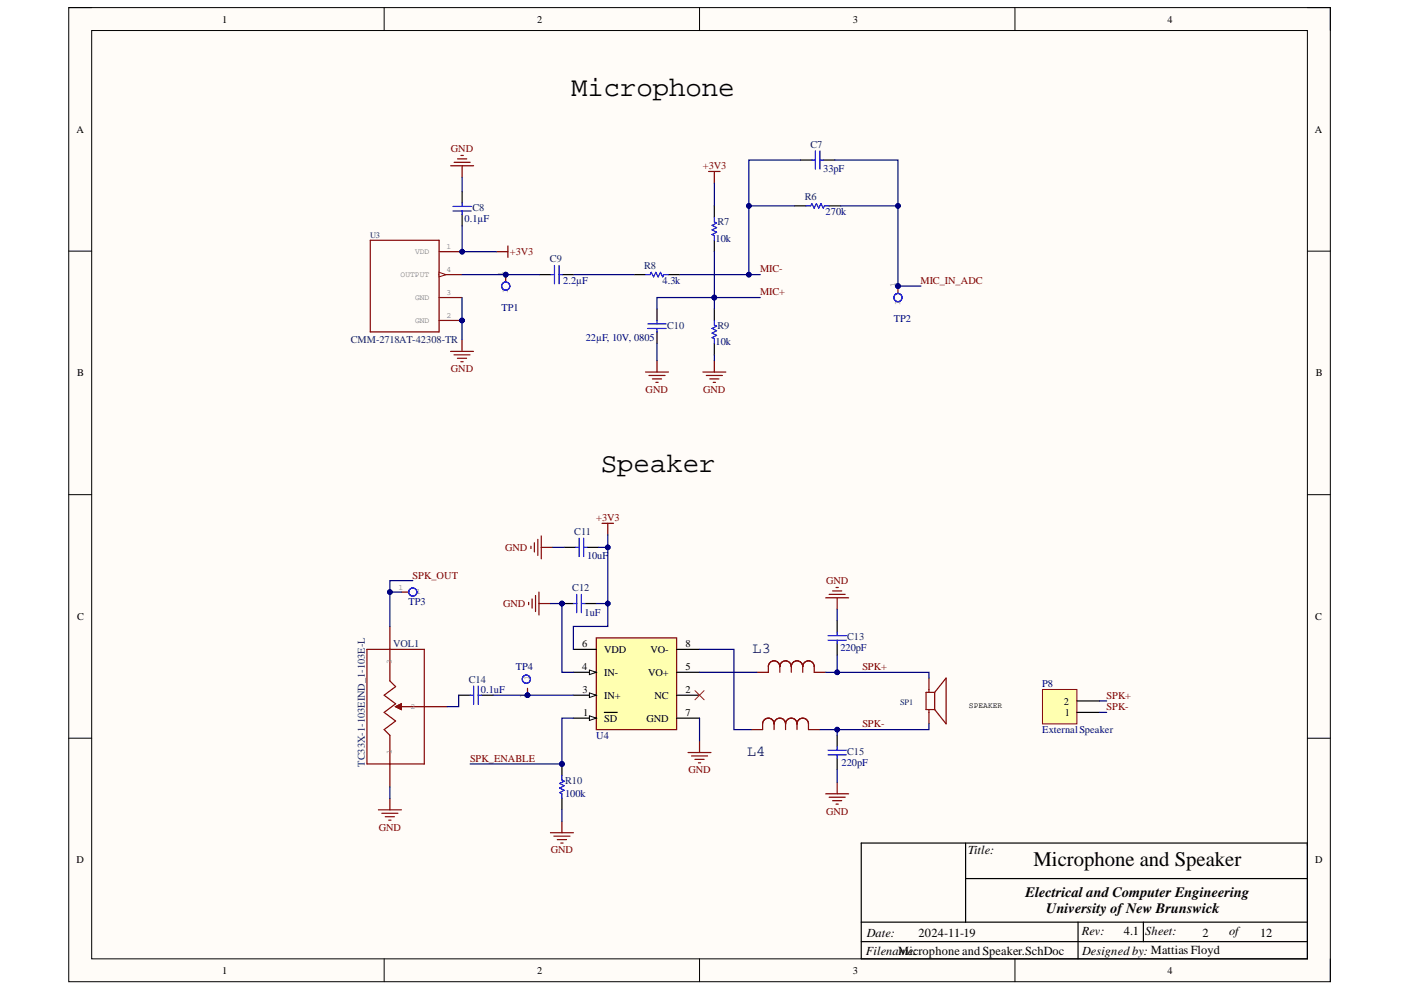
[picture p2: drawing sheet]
<svg xmlns="http://www.w3.org/2000/svg" width="297mm" height="210mm" viewBox="0 0 297 210" stroke-linecap="round" stroke-linejoin="round" font-family="sans-serif">
<defs><g id="words">
<g font-size="5.8">
<text x="121.1" y="20.3">Microphone</text>
<text x="127.4" y="100">Speaker</text>
</g>
<text font-size="4.4" x="219.1" y="183.6">Microphone and Speaker</text>
<g font-size="3.2" fill="#073763">
<text x="159.6" y="138.4">L3</text>
<text x="158.4" y="160.2">L4</text>
</g>
<g font-size="3">
<text x="217.4" y="190.2">Electrical and Computer Engineering</text>
<text x="221.8" y="193.6">University of New Brunswick</text>
</g>
<g font-size="2.6">
<text x="205.3" y="181.1">Title:</text>
<text x="183.6" y="202.5">FilenaMi:</text>
<text x="183.8" y="198.6">Date:</text>
<text x="190.6" y="202.5">mecrophoneand Speaker.SchDoc</text>
<text x="194.8" y="198.6">2024-11-19</text>
<text x="229.4" y="198.3">Rev:</text>
<text x="229.5" y="202.5">Designed by: Mattias Floyd</text>
<text x="238.3" y="198.3">4.1</text>
<text x="242.8" y="198.3">Sheet:</text>
<text x="254.9" y="198.6">2</text>
<text x="260.6" y="198.3">of</text>
<text x="267.2" y="198.6">12</text>
</g>
<g font-size="2.2">
<text x="47.1" y="4.8">1</text>
<text x="113.9" y="4.8">2</text>
<text x="180.8" y="4.8">3</text>
<text x="247.6" y="4.8">4</text>
<text x="16.2" y="28.1">A</text>
<text x="278.8" y="28.1">A</text>
<text x="16.3" y="79.8">B</text>
<text x="278.9" y="79.8">B</text>
<text x="16.3" y="131.5">C</text>
<text x="278.9" y="131.5">C</text>
<text x="123.4" y="137.2">6</text>
<text x="145.4" y="137.2">8</text>
<text x="123.4" y="142">4</text>
<text x="128.1" y="138.4">VDD</text>
<text x="128.1" y="143.3">IN-</text>
<text x="137.4" y="143.3">VO+</text>
<text x="137.9" y="138.4">VO-</text>
<text x="145.4" y="142">5</text>
<text x="123.5" y="146.9">3</text>
<text x="128.1" y="148.1">IN+</text>
<text x="138.8" y="148.1">NC</text>
<text x="145.4" y="146.9">2</text>
<text x="225.6" y="149.4">2</text>
<text x="123.6" y="151.8">1</text>
<text x="128.1" y="153">SD</text>
<text x="137.1" y="153">GND</text>
<text x="145.4" y="151.8">7</text>
<text x="225.7" y="151.8">1</text>
<text x="16.2" y="183">D</text>
<text x="278.9" y="183">D</text>
<text x="47.1" y="206.5">1</text>
<text x="113.9" y="206.5">2</text>
<text x="180.8" y="206.5">3</text>
<text x="247.6" y="206.5">4</text>
</g>
<g font-size="2.2" fill="#800000">
<text x="95.6" y="32.2">GND</text>
<text x="149" y="35.8">+3V3</text>
<text x="108.1" y="54.1">+3V3</text>
<text x="161.2" y="57.7">MIC-</text>
<text x="161.2" y="62.6">MIC+</text>
<text x="195.2" y="60.2">MIC_IN_ADC</text>
<text x="95.6" y="78.9">GND</text>
<text x="136.9" y="83.3">GND</text>
<text x="149.1" y="83.3">GND</text>
<text x="126.4" y="110.5">+3V3</text>
<text x="107.1" y="116.8">GND</text>
<text x="87.5" y="122.7">SPK_OUT</text>
<text x="175.1" y="123.9">GND</text>
<text x="106.7" y="128.7">GND</text>
<text x="182.8" y="142">SPK+</text>
<text x="234.6" y="148.1">SPK+</text>
<text x="182.8" y="154.2">SPK-</text>
<text x="234.6" y="150.6">SPK-</text>
<text x="99.7" y="161.5">SPK_ENABLE</text>
<text x="145.9" y="163.9">GND</text>
<text x="175.1" y="172.7">GND</text>
<text x="80.3" y="176.1">GND</text>
<text x="116.8" y="180.9">GND</text>
</g>
<g font-size="2.2" fill="#073763">
<text x="171.8" y="31.3">C7</text>
<text x="100.2" y="44.7">C8</text>
<text x="152.1" y="47.8">R7</text>
<text x="170.7" y="42.4">R6</text>
<text x="116.6" y="55.5">C9</text>
<text x="136.6" y="57.1">R8</text>
<text x="141.5" y="69.7">C10</text>
<text x="152.1" y="69.7">R9</text>
<text x="74.4" y="72.8">CMM-2718AT-42308-TR</text>
<text x="121.7" y="113.4">C11</text>
<text x="121.3" y="125.3">C12</text>
<text x="83.3" y="137.2">VOL1</text>
<text x="179.6" y="135.8">C13</text>
<text x="99.4" y="144.7">C14</text>
<text x="179.6" y="160">C15</text>
<text x="77.3" y="162.6" transform="rotate(-90 77.3 162.6)">TC33X-1-103EIND_1-103E-L</text>
<text x="119.8" y="166.1">R10</text>
</g>
<g font-size="2.2" fill="#000080">
<text x="174.5" y="36.5">33pF</text>
<text x="98.5" y="47.1">0.1µF</text>
<text x="175.1" y="45.6">270k</text>
<text x="151.7" y="51.2">10k</text>
<text x="106.4" y="65.9">TP1</text>
<text x="119.4" y="60.2">2.2µF</text>
<text x="140.4" y="60.2">4.3k</text>
<text x="189.5" y="68.3">TP2</text>
<text x="124.2" y="72.4">22µF, 10V, 0805</text>
<text x="151.7" y="73">10k</text>
<text x="124.5" y="118.6">10uF</text>
<text x="86.6" y="128.3">TP3</text>
<text x="123.9" y="130.5">1uF</text>
<text x="178.2" y="138">220pF</text>
<text x="109.4" y="142">TP4</text>
<text x="102" y="146.9">0.1uF</text>
<text x="221" y="145.8">P8</text>
<text x="221" y="155.4">ExternalSpeaker</text>
<text x="126.4" y="156.7">U4</text>
<text x="178.4" y="162.5">220pF</text>
<text x="119.8" y="169">100k</text>
</g>
<g font-size="1.8" fill="#073763">
<text x="78.5" y="50.6">U3</text>
<text x="190.9" y="149.5">SP1</text>
</g>
<g font-size="1.7" fill="#808080">
<text x="88" y="53.9">VDD</text>
<text x="94.7" y="52.8">1</text>
<text x="84.9" y="58.7">OUTPUT</text>
<text x="94.7" y="57.7">4</text>
<text x="106.7" y="58.5" transform="rotate(-90 106.7 58.5)">1</text>
<text x="88" y="63.6">GND</text>
<text x="94.7" y="62.6">3</text>
<text x="107.7" y="62.2" transform="rotate(-90 107.7 62.2)">1</text>
<text x="189.9" y="60.9" transform="rotate(-90 189.9 60.9)">1</text>
<text x="190.9" y="64.7" transform="rotate(-90 190.9 64.7)">1</text>
<text x="88" y="68.4">GND</text>
<text x="94.7" y="67.5">2</text>
<text x="84.5" y="125">1</text>
<text x="88.2" y="126">1</text>
<text x="83.1" y="140.7" transform="rotate(-90 83.1 140.7)">3</text>
<text x="111.3" y="148" transform="rotate(-90 111.3 148)">1</text>
<text x="112.3" y="144.2" transform="rotate(-90 112.3 144.2)">1</text>
<text x="87.1" y="150.3">2</text>
<text x="83.1" y="159.9" transform="rotate(-90 83.1 159.9)">1</text>
</g>
<text font-size="1.7" x="205.4" y="150.1">SPEAKER</text>
</g></defs>
<path d="M14.6 1.6h267.5v206.5h-267.5z" fill-rule="evenodd" fill="#fffcf8"/>
<path d="M14.6 1.6h267.5v206.5h-267.5z" fill="none" stroke="#000" stroke-width=".21"/>
<path d="M19.4 6.5h257.8v196.8h-257.8z" fill-rule="evenodd" fill="#fffcf8"/>
<g fill="none" stroke="#000" stroke-width=".21">
<path d="M14.6 1.6h4.8M19.4 6.5h257.8v196.8h-257.8zM81.4 1.6v4.9M148.3 1.6v4.9M215.2 1.6v4.9M277.2 1.6h4.9v4.9M14.6 53.2h4.8M277.2 53.2h4.9M14.6 104.9h4.8M277.2 104.9h4.9M14.6 156.5h4.8M277.2 156.5h4.9"/>
<path d="M81.4 203.3v4.8M148.3 203.3v4.8M215.2 203.3v4.8M282.1 203.3v4.8"/>
</g>
<path d="M182.6 178.7h94.6v24.6h-94.6zM204.7 178.7v16.8M182.6 199.6h94.6M182.6 195.5h94.6M204.7 186.3h72.5M228.6 195.5v7.8M242.4 195.5v4.1" fill="none" stroke="#000" stroke-width=".25"/>
<circle cx="98" cy="67.9" r=".49" fill="#000080"/>
<circle cx="98" cy="67.9" r=".49" fill="none" stroke="#000080" stroke-width=".21"/>
<path d="M78.5 50.9h14.6v19.5h-14.6zM93.1 58.2h4.9" fill="none" stroke="#800000" stroke-width=".25"/>
<path d="M93.1 57.7l1.5 .5-1.5 .5z" fill="#f8fcff"/>
<path d="M93.1 57.7l1.5 .5-1.5 .5z" fill="none" stroke="#800000" stroke-width=".21"/>
<path d="M93.1 53.4h4.9M93.1 63.1h4.9M93.1 67.9h4.9" fill="none" stroke="#800000" stroke-width=".25"/>
<circle cx="98" cy="67.9" r=".49" fill="#000080"/>
<circle cx="98" cy="67.9" r=".49" fill="none" stroke="#000080" stroke-width=".21"/>
<g fill="none" stroke="#800000" stroke-width=".25">
<path d="M150.2 36.4h2.5M151.5 36.4v2.4M105.3 53.4h2.4M107.7 52.1v2.5M136.9 78.9h4.8M137.6 79.6h3.4M139.3 76.5v2.4M149 78.9h4.9M149.7 79.6h3.5M151.5 76.5v2.4M138.3 80.3h2M139.1 81.1h.4"/>
<path d="M150.5 80.3h1.9M151.2 81.1h.5M77.8 137.7h12.2v24.3h-12.2zM82.7 137.7v6.7l1.2 1.2-2.5 1.8 2.5 1.8-2.5 1.8 2.5 1.9-2.5 1.8 1.3 1.2v6.1M83.9 149.8l1.2-.6v1.2zM85.1 149.8h4.9M164.1 153.5a1.22 1.22 0 0 1 1.2-1.2 1.22 1.22 0 0 1 1.3 1.2M164.1 153.5a1.22 1.22 0 0 0-1.2-1.2 1.22 1.22 0 0 0-1.2 1.2v1.2h-2.4M164.1 153.5v1.2M165.3 141.3a1.22 1.22 0 0 1 1.3-1.2 1.22 1.22 0 0 1 1.2 1.2M165.3 141.3a1.22 1.22 0 0 0-1.2-1.2 1.22 1.22 0 0 0-1.2 1.2v1.2h-2.4M165.3 141.3v1.2"/>
<path d="M166.6 153.5a1.21 1.21 0 0 1 1.2-1.2 1.21 1.21 0 0 1 1.2 1.2M166.6 153.5v1.2M167.8 141.3a1.21 1.21 0 0 1 1.2-1.2 1.21 1.21 0 0 1 1.2 1.2M167.8 141.3v1.2M169 153.5a1.22 1.22 0 0 1 1.2-1.2 1.22 1.22 0 0 1 1.2 1.2v1.2h2.4M169 153.5v1.2M170.2 141.3a1.22 1.22 0 0 1 1.2-1.2 1.22 1.22 0 0 1 1.2 1.2v1.2h2.5M170.2 141.3v1.2M197 143.8v3M197 150.4v3.1M198.2 146.8h-1.9v3.6h1.9M198.2 146.8v3.6"/>
<path d="M198.2 146.8l2.4-3v9.7l-2.4-3.1"/>
</g>
<path d="M83.9 149.8l1.2-.6v1.2z" fill="#800000"/>
<g fill="none" stroke="#800000" stroke-width=".25">
<path d="M95.5 74.5h4.9M96.3 75.2h3.4M97 76h1.9M97.7 76.7h.5M98 72.1v2.4M112.6 115.8v.5M113.3 115.1v1.9M114 114.4v3.4M114.8 113.6v4.9M114.8 116.1h2.4M127.6 111h2.5M128.9 111v2.4"/>
<path d="M82.7 132.8v4.9M112.1 127.7v.5M112.8 127v1.9M113.5 126.3v3.4M114.3 125.5v4.9M114.3 128h2.4M175.1 126.8h4.8M175.8 126h3.4M176.5 125.3h2M177.3 124.6h.4M177.5 126.8v2.4M83.9 149.8l1.2-.6v1.2z"/>
<path d="M90 149.8h4.8M145.9 159.6h4.8M148.3 157.1v2.5M80.2 171.7h4.9M81 172.4h3.4M81.7 173.2h1.9M82.4 173.9h.5M82.7 162v4.8M82.7 169.3v2.4M116.7 176.6h4.9M117.4 177.3h3.4M118.2 178h1.9"/>
<path d="M118.9 178.7h.5M119.1 174.1v2.5M146.6 160.3h3.4M147.3 161h2M148.1 161.7h.5M175.1 168.3h4.8M175.8 169h3.4M176.5 169.8h2M177.3 170.5h.4M177.5 165.9v2.4"/>
</g>
<path d="M134.4 58.2h2.5M141.7 58.2h2.5M151.5 43.6v2.5M151.5 50.9v2.5M168.5 43.6h2.4M175.8 43.7h2.4M151.5 65.5v2.4M151.5 72.8v2.4" fill="none" stroke="#000" stroke-width=".25"/>
<path d="M136.9 58.2h.9l.3-.5 .5 1 .5-1 .4 1 .5-1 .5 1 .3-.5h.9M151.5 46.1v1l.4 .2-.9 .5 .9 .5-.9 .5 .9 .4-.9 .5 .5 .3v.9M170.9 43.6h1l.2-.4 .5 .9 .5-.9 .5 .9 .5-.9 .5 .9 .2-.4h1M151.5 67.9v1l.4 .3-.9 .4 .9 .5-.9 .5 .9 .5-.9 .5 .5 .2v1" fill="none" stroke="#00f" stroke-width=".25"/>
<circle cx="119.1" cy="162" r=".49" fill="#000080"/>
<circle cx="119.1" cy="162" r=".49" fill="none" stroke="#000080" stroke-width=".21"/>
<path d="M119.1 162v2.4M119.1 169.3v2.4" fill="none" stroke="#000" stroke-width=".25"/>
<circle cx="119.1" cy="162" r=".49" fill="#000080"/>
<circle cx="119.1" cy="162" r=".49" fill="none" stroke="#000080" stroke-width=".21"/>
<g fill="none" stroke="#00f" stroke-width=".25">
<path d="M172.1 33.9h.8M172.9 32v3.9M173.8 32v3.9M173.8 33.9h.8M96 43.8h3.9M96 44.7h3.9M98 43v.8M98 44.7v.8M116.8 58.2h.8M117.6 56.3v3.9M118.5 56.3v3.9M118.5 58.2h.8"/>
<path d="M122.1 116.1h.7M122.8 114.1v3.9M123.8 114.1v3.9M123.8 116.1h.7M119.1 164.4v1l.5 .2-.9 .5 .9 .5-.9 .5 .9 .5-.9 .5 .4 .2v1"/>
</g>
<path d="M95.5 35.1h4.9M96.3 34.4h3.4M97 33.7h2M97.7 33h.5M98 35.1v2.5" fill="none" stroke="#800000" stroke-width=".25"/>
<path d="M169.7 33.9h2.4M174.6 33.9h2.4M98 40.6v2.4M98 45.5v2.4M114.4 58.2h2.4M119.3 58.2h2.4M119.6 116.1h2.5M124.5 116.1h2.4" fill="none" stroke="#000" stroke-width=".25"/>
<circle cx="119.1" cy="128" r=".49" fill="#000080"/>
<circle cx="119.1" cy="128" r=".49" fill="none" stroke="#000080" stroke-width=".21"/>
<path d="M119.1 128h2.5" fill="none" stroke="#000" stroke-width=".25"/>
<circle cx="119.1" cy="128" r=".49" fill="#000080"/>
<circle cx="119.1" cy="128" r=".49" fill="none" stroke="#000080" stroke-width=".21"/>
<path d="M139.3 65.5v2.4M139.3 70.4v2.4M124 128h2.4M177.5 131.6v2.4M177.5 136.5v2.4M97.2 147.4h2.5M102.1 147.4h2.4M177.5 155.9v2.4M177.5 160.8v2.4" fill="none" stroke="#000" stroke-width=".25"/>
<g fill="none" stroke="#00f" stroke-width=".25">
<path d="M137.3 68.7h3.9M137.3 69.6h3.9M139.3 67.9v.8M139.3 69.6v.8M121.6 128h.7M122.3 126v3.9M123.3 126v3.9M123.3 128h.7M175.5 134.8h3.9M175.5 135.7h3.9M177.5 134v.8M177.5 135.7v.8"/>
<path d="M99.7 147.4h.7M100.4 145.5v3.8M101.4 145.5v3.8M101.4 147.4h.7M175.5 159.1h3.9M177.5 158.3v.8M175.5 160h3.9M177.5 160v.8"/>
</g>
<circle cx="107.2" cy="58.2" r=".49" fill="#000080"/>
<circle cx="107.2" cy="58.2" r=".49" fill="none" stroke="#000080" stroke-width=".21"/>
<path d="M107.2 58.2v1.5" fill="none" stroke="#800000" stroke-width=".25"/>
<circle cx="107.2" cy="58.2" r=".49" fill="#000080"/>
<circle cx="107.2" cy="58.2" r=".49" fill="none" stroke="#000080" stroke-width=".21"/>
<circle cx="107.2" cy="60.7" r=".86" fill="none" stroke="#00f" stroke-width=".25"/>
<circle cx="190.4" cy="60.7" r=".49" fill="#000080"/>
<circle cx="190.4" cy="60.7" r=".49" fill="none" stroke="#000080" stroke-width=".21"/>
<path d="M190.4 60.7v1.4" fill="none" stroke="#800000" stroke-width=".25"/>
<circle cx="190.4" cy="60.7" r=".49" fill="#000080"/>
<circle cx="190.4" cy="60.7" r=".49" fill="none" stroke="#000080" stroke-width=".21"/>
<g fill="none" stroke="#00f" stroke-width=".25">
<circle cx="190.4" cy="63.1" r=".87"/>
<circle cx="87.5" cy="125.5" r=".86"/>
</g>
<path d="M85.1 125.5h1.5" fill="none" stroke="#800000" stroke-width=".25"/>
<circle cx="111.8" cy="147.4" r=".49" fill="#000080"/>
<circle cx="111.8" cy="147.4" r=".49" fill="none" stroke="#000080" stroke-width=".21"/>
<path d="M111.8 145.9v1.5" fill="none" stroke="#800000" stroke-width=".25"/>
<circle cx="111.8" cy="147.4" r=".49" fill="#000080"/>
<circle cx="111.8" cy="147.4" r=".49" fill="none" stroke="#000080" stroke-width=".21"/>
<circle cx="111.6" cy="144" r=".86" fill="none" stroke="#00f" stroke-width=".25"/>
<path d="M221 146.2h7.3v7.3h-7.3z" fill-rule="evenodd" fill="#ffffb0"/>
<path d="M221 146.2h7.3v7.3h-7.3z" fill="none" stroke="#800000" stroke-width=".21"/>
<path d="M228.3 151h4.9M228.3 148.6h4.9" fill="none" stroke="#000" stroke-width=".25"/>
<path d="M126.4 135.3h17.1v19.4h-17.1z" fill-rule="evenodd" fill="#ffffb0"/>
<path d="M126.4 135.3h17.1v19.4h-17.1z" fill="none" stroke="#800000" stroke-width=".25"/>
<path d="M121.6 137.7h4.8M121.6 147.4h4.8" fill="none" stroke="#000" stroke-width=".25"/>
<path d="M125 146.9l1.4 .5-1.4 .5z" fill="#f8fcff"/>
<path d="M125 146.9l1.4 .5-1.4 .5z" fill="none" stroke="#000" stroke-width=".21"/>
<path d="M121.6 142.5h4.8" fill="none" stroke="#000" stroke-width=".25"/>
<path d="M125 142.1l1.4 .4-1.4 .5z" fill="#f8fcff"/>
<path d="M125 142.1l1.4 .4-1.4 .5z" fill="none" stroke="#000" stroke-width=".21"/>
<path d="M143.5 137.7h4.8M121.6 152.3h4.8M143.5 142.5h4.8" fill="none" stroke="#000" stroke-width=".25"/>
<path d="M125 151.8l1.4 .5-1.4 .4z" fill="#f8fcff"/>
<path d="M125 151.8l1.4 .5-1.4 .4z" fill="none" stroke="#000" stroke-width=".21"/>
<path d="M128.1 151h2.8M143.5 147.4h4.8M143.5 152.3h4.8" fill="none" stroke="#000" stroke-width=".25"/>
<path d="M147.3 146.4l2 2M149.3 146.4l-2 2" fill="none" stroke="#f00" stroke-width=".21"/>
<path d="M87.5 123.1h-4.8v9.7M233.2 151h1.4" fill="none" stroke="#000080" stroke-width=".25"/>
<circle cx="82.7" cy="125.5" r=".49" fill="#000080"/>
<circle cx="82.7" cy="125.5" r=".49" fill="none" stroke="#000080" stroke-width=".21"/>
<path d="M98 58.2h16.4M97.2 147.4v2.4h-2.4" fill="none" stroke="#000080" stroke-width=".25"/>
<circle cx="107.2" cy="58.2" r=".49" fill="#000080"/>
<circle cx="107.2" cy="58.2" r=".49" fill="none" stroke="#000080" stroke-width=".21"/>
<path d="M98 53.4h7.3" fill="none" stroke="#000080" stroke-width=".25"/>
<circle cx="98" cy="53.4" r=".49" fill="#000080"/>
<circle cx="98" cy="53.4" r=".49" fill="none" stroke="#000080" stroke-width=".21"/>
<path d="M121.7 58.2h12.7M151.5 63.1h-12.2v2.4M117.2 116.1h2.4" fill="none" stroke="#000080" stroke-width=".25"/>
<circle cx="151.5" cy="63.1" r=".49" fill="#000080"/>
<circle cx="151.5" cy="63.1" r=".49" fill="none" stroke="#000080" stroke-width=".21"/>
<path d="M144.2 58.2h17" fill="none" stroke="#000080" stroke-width=".25"/>
<circle cx="158.8" cy="58.2" r=".49" fill="#000080"/>
<circle cx="158.8" cy="58.2" r=".49" fill="none" stroke="#000080" stroke-width=".21"/>
<path d="M151.5 53.4v9.7h9.7" fill="none" stroke="#000080" stroke-width=".25"/>
<circle cx="151.5" cy="63.1" r=".49" fill="#000080"/>
<circle cx="151.5" cy="63.1" r=".49" fill="none" stroke="#000080" stroke-width=".21"/>
<path d="M158.8 43.6h9.7" fill="none" stroke="#000080" stroke-width=".25"/>
<circle cx="158.8" cy="43.6" r=".49" fill="#000080"/>
<circle cx="158.8" cy="43.6" r=".49" fill="none" stroke="#000080" stroke-width=".21"/>
<path d="M169.7 33.9h-10.9v24.3" fill="none" stroke="#000080" stroke-width=".25"/>
<circle cx="158.8" cy="58.2" r=".49" fill="#000080"/>
<circle cx="158.8" cy="58.2" r=".49" fill="none" stroke="#000080" stroke-width=".21"/>
<circle cx="158.8" cy="43.6" r=".49" fill="#000080"/>
<circle cx="158.8" cy="43.6" r=".49" fill="none" stroke="#000080" stroke-width=".21"/>
<path d="M175.1 142.5h21.9v1.3" fill="none" stroke="#000080" stroke-width=".25"/>
<circle cx="177.5" cy="142.5" r=".49" fill="#000080"/>
<circle cx="177.5" cy="142.5" r=".49" fill="none" stroke="#000080" stroke-width=".21"/>
<path d="M177 33.9h13.4v26.8h4.9" fill="none" stroke="#000080" stroke-width=".25"/>
<circle cx="190.4" cy="43.7" r=".49" fill="#000080"/>
<circle cx="190.4" cy="43.7" r=".49" fill="none" stroke="#000080" stroke-width=".21"/>
<circle cx="190.4" cy="60.7" r=".49" fill="#000080"/>
<circle cx="190.4" cy="60.7" r=".49" fill="none" stroke="#000080" stroke-width=".21"/>
<path d="M178.2 43.7h12.2" fill="none" stroke="#000080" stroke-width=".25"/>
<circle cx="190.4" cy="43.7" r=".49" fill="#000080"/>
<circle cx="190.4" cy="43.7" r=".49" fill="none" stroke="#000080" stroke-width=".21"/>
<path d="M98 63.1v9M233.2 148.6h1.4M82.7 166.8v2.5" fill="none" stroke="#000080" stroke-width=".25"/>
<circle cx="98" cy="67.9" r=".49" fill="#000080"/>
<circle cx="98" cy="67.9" r=".49" fill="none" stroke="#000080" stroke-width=".21"/>
<path d="M98 47.9v5.5" fill="none" stroke="#000080" stroke-width=".25"/>
<circle cx="98" cy="53.4" r=".49" fill="#000080"/>
<circle cx="98" cy="53.4" r=".49" fill="none" stroke="#000080" stroke-width=".21"/>
<path d="M98 37.6v3M139.3 72.8v3.7M151.5 63.1v2.4M151.5 75.2v1.3M148.3 152.3v4.8" fill="none" stroke="#000080" stroke-width=".25"/>
<circle cx="151.5" cy="63.1" r=".49" fill="#000080"/>
<circle cx="151.5" cy="63.1" r=".49" fill="none" stroke="#000080" stroke-width=".21"/>
<path d="M151.5 38.8v4.8M128.9 113.4v2.7h-2M177.5 129.2v2.4M177.5 163.2v2.7" fill="none" stroke="#000080" stroke-width=".25"/>
<circle cx="128.9" cy="116.1" r=".49" fill="#000080"/>
<circle cx="128.9" cy="116.1" r=".49" fill="none" stroke="#000080" stroke-width=".21"/>
<path d="M128.9 116.1v11.9h-2.5" fill="none" stroke="#000080" stroke-width=".25"/>
<circle cx="128.9" cy="116.1" r=".49" fill="#000080"/>
<circle cx="128.9" cy="116.1" r=".49" fill="none" stroke="#000080" stroke-width=".21"/>
<circle cx="128.9" cy="128" r=".49" fill="#000080"/>
<circle cx="128.9" cy="128" r=".49" fill="none" stroke="#000080" stroke-width=".21"/>
<path d="M128.9 128v4.8h-7.3v4.9" fill="none" stroke="#000080" stroke-width=".25"/>
<circle cx="128.9" cy="128" r=".49" fill="#000080"/>
<circle cx="128.9" cy="128" r=".49" fill="none" stroke="#000080" stroke-width=".21"/>
<path d="M121.6 152.3h-2.5v9.7h-19.4M119.1 171.7v2.4" fill="none" stroke="#000080" stroke-width=".25"/>
<circle cx="119.1" cy="162" r=".49" fill="#000080"/>
<circle cx="119.1" cy="162" r=".49" fill="none" stroke="#000080" stroke-width=".21"/>
<path d="M116.7 128h2.4v14.5h2.5" fill="none" stroke="#000080" stroke-width=".25"/>
<circle cx="119.1" cy="128" r=".49" fill="#000080"/>
<circle cx="119.1" cy="128" r=".49" fill="none" stroke="#000080" stroke-width=".21"/>
<path d="M82.7 125.5h2.4" fill="none" stroke="#000080" stroke-width=".25"/>
<circle cx="82.7" cy="125.5" r=".49" fill="#000080"/>
<circle cx="82.7" cy="125.5" r=".49" fill="none" stroke="#000080" stroke-width=".21"/>
<path d="M104.5 147.4h17.1" fill="none" stroke="#000080" stroke-width=".25"/>
<circle cx="111.8" cy="147.4" r=".49" fill="#000080"/>
<circle cx="111.8" cy="147.4" r=".49" fill="none" stroke="#000080" stroke-width=".21"/>
<path d="M177.5 154.7v1.2" fill="none" stroke="#000080" stroke-width=".25"/>
<circle cx="177.5" cy="154.7" r=".49" fill="#000080"/>
<circle cx="177.5" cy="154.7" r=".49" fill="none" stroke="#000080" stroke-width=".21"/>
<path d="M197 153.5v1.2h-23.2" fill="none" stroke="#000080" stroke-width=".25"/>
<circle cx="177.5" cy="154.7" r=".49" fill="#000080"/>
<circle cx="177.5" cy="154.7" r=".49" fill="none" stroke="#000080" stroke-width=".21"/>
<path d="M177.5 138.9v3.6" fill="none" stroke="#000080" stroke-width=".25"/>
<circle cx="177.5" cy="142.5" r=".49" fill="#000080"/>
<circle cx="177.5" cy="142.5" r=".49" fill="none" stroke="#000080" stroke-width=".21"/>
<path d="M148.3 137.7h7.3v17h3.7M148.3 142.5h12.2" fill="none" stroke="#000080" stroke-width=".25"/>
<use href="#words"/>
</svg>
